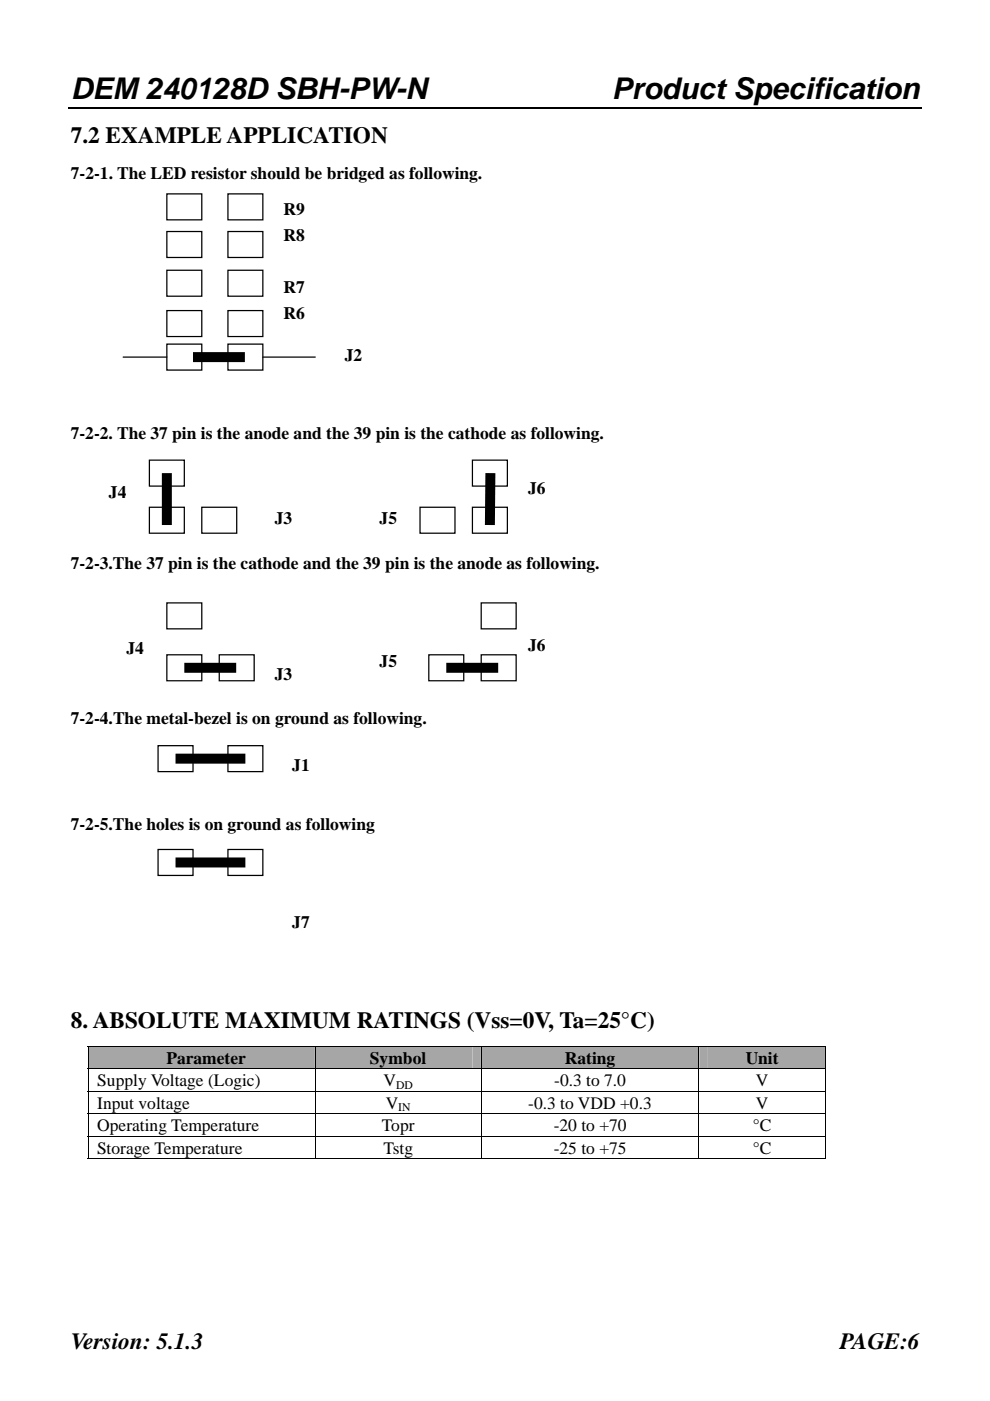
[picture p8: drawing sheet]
<svg xmlns="http://www.w3.org/2000/svg" width="210mm" height="297mm" viewBox="0 0 210 297" stroke-linecap="round" stroke-linejoin="round" font-family="sans-serif">
<defs><g id="words">
<g font-size="6.3">
<text x="15" y="21">DEM 240128D SBH-PW-N</text>
<text x="129.8" y="21">Product Specification</text>
</g>
<g font-size="4.9">
<text x="15" y="30.2">7.2 EXAMPLE APPLICATION</text>
<text x="15" y="218">8. ABSOLUTE MAXIMUM RATINGS (Vss=0V, Ta=25°C)</text>
<text x="15" y="285.9">Version: 5.1.3</text>
<text x="178.1" y="285.9">PAGE:6</text>
</g>
<g font-size="3.7">
<text x="15" y="38">7-2-1. The LED resistor should be bridged as following.</text>
<text x="60.2" y="45.5">R9</text>
<text x="60.2" y="51">R8</text>
<text x="60.2" y="62">R7</text>
<text x="60.2" y="67.5">R6</text>
<text x="73.1" y="76.6">J2</text>
<text x="15" y="93.1">7-2-2. The 37 pin is the anode and the 39 pin is the cathode as following.</text>
<text x="23.1" y="105.7">J4</text>
<text x="112" y="104.6">J6</text>
<text x="58.3" y="111.2">J3</text>
<text x="80.5" y="111.2">J5</text>
<text x="15" y="120.6">7-2-3.The 37 pin is the cathode and the 39 pin is the anode as following.</text>
<text x="26.8" y="138.7">J4</text>
<text x="80.5" y="141.4">J5</text>
<text x="112" y="138.1">J6</text>
<text x="58.3" y="144.2">J3</text>
<text x="15" y="153.6">7-2-4.The metal-bezel is on ground as following.</text>
<text x="62" y="163.4">J1</text>
<text x="15" y="176">7-2-5.The holes is on ground as following</text>
<text x="62" y="196.8">J7</text>
<text x="35.3" y="225.6">Parameter</text>
<text x="78.5" y="225.6">Symbol</text>
<text x="119.8" y="225.6">Rating</text>
<text x="158.2" y="225.6">Unit</text>
<text x="20.6" y="230.3">Supply Voltage (Logic)</text>
<text x="81.4" y="230.3">V</text>
<text x="117.5" y="230.3">-0.3 to 7.0</text>
<text x="160.3" y="230.3">V</text>
<text x="20.6" y="235.1">Input voltage</text>
<text x="20.6" y="239.8">Operating Temperature</text>
<text x="81" y="239.8">Topr</text>
<text x="81.8" y="235.1">V</text>
<text x="112" y="235.1">-0.3 to VDD +0.3</text>
<text x="117.4" y="239.8">-20 to +70</text>
<text x="159.7" y="239.8">°C</text>
<text x="160.3" y="235.1">V</text>
<text x="20.6" y="244.6">Storage Temperature</text>
<text x="81.3" y="244.6">Tstg</text>
<text x="117.4" y="244.6">-25 to +75</text>
<text x="159.7" y="244.6">°C</text>
</g>
<g font-size="2.5">
<text x="84" y="230.8">DD</text>
<text x="84.5" y="235.6">IN</text>
</g>
</g></defs>
<path d="M14.5 22.8h181" fill="none" stroke="#000" stroke-width=".25"/>
<g fill="#fff">
<path d="M109.5 132.7h9.2v8.3h-9.2z"/>
<path d="M35.4 57.3h7.4v5.5h-7.4z"/>
</g>
<path d="M35.4 57.3h7.4v5.5h-7.4z" fill="none" stroke="#000" stroke-width=".26"/>
<path d="M48.3 57.3h7.5v5.5h-7.5z" fill="#fff"/>
<path d="M48.3 57.3h7.5v5.5h-7.5z" fill="none" stroke="#000" stroke-width=".26"/>
<path d="M35.4 65.8h7.4v5.6h-7.4z" fill="#fff"/>
<path d="M35.4 65.8h7.4v5.6h-7.4z" fill="none" stroke="#000" stroke-width=".26"/>
<path d="M48.3 73h7.5v5.5h-7.5z" fill="#fff"/>
<path d="M48.3 73h7.5v5.5h-7.5z" fill="none" stroke="#000" stroke-width=".26"/>
<path d="M35.4 73h7.4v5.5h-7.4z" fill="#fff"/>
<path d="M35.4 73h7.4v5.5h-7.4z" fill="none" stroke="#000" stroke-width=".26"/>
<path d="M48.3 65.8h7.5v5.6h-7.5z" fill="#fff"/>
<path d="M48.3 65.8h7.5v5.6h-7.5z" fill="none" stroke="#000" stroke-width=".26"/>
<g fill="#fff">
<path d="M70.6 71.2h14.8v8.3h-14.8z"/>
<path d="M31.7 97.6h7.4v5.5h-7.4z"/>
</g>
<path d="M31.7 97.6h7.4v5.5h-7.4z" fill="none" stroke="#000" stroke-width=".26"/>
<path d="M31.7 107.5h7.4v5.6h-7.4z" fill="#fff"/>
<path d="M31.7 107.5h7.4v5.6h-7.4z" fill="none" stroke="#000" stroke-width=".26"/>
<path d="M42.8 107.5h7.4v5.6h-7.4z" fill="#fff"/>
<path d="M42.8 107.5h7.4v5.6h-7.4z" fill="none" stroke="#000" stroke-width=".26"/>
<g fill="#fff">
<path d="M20.6 100.3h9.2v8.3h-9.2z"/>
<path d="M55.8 105.8h9.2v8.3h-9.2z"/>
<path d="M100.2 97.6h7.4v5.5h-7.4z"/>
</g>
<path d="M100.2 97.6h7.4v5.5h-7.4z" fill="none" stroke="#000" stroke-width=".26"/>
<path d="M89.1 107.5h7.4v5.6h-7.4z" fill="#fff"/>
<path d="M89.1 107.5h7.4v5.6h-7.4z" fill="none" stroke="#000" stroke-width=".26"/>
<path d="M100.2 107.5h7.4v5.6h-7.4z" fill="#fff"/>
<path d="M100.2 107.5h7.4v5.6h-7.4z" fill="none" stroke="#000" stroke-width=".26"/>
<g fill="#fff">
<path d="M78 105.8h9.2v8.3h-9.2z"/>
<path d="M109.5 99.3h9.2v8.2h-9.2z"/>
<path d="M35.4 127.8h7.4v5.5h-7.4z"/>
</g>
<path d="M35.4 127.8h7.4v5.5h-7.4z" fill="none" stroke="#000" stroke-width=".26"/>
<path d="M35.4 138.8h7.4v5.5h-7.4z" fill="#fff"/>
<path d="M35.4 138.8h7.4v5.5h-7.4z" fill="none" stroke="#000" stroke-width=".26"/>
<path d="M46.5 138.8h7.4v5.5h-7.4z" fill="#fff"/>
<path d="M46.5 138.8h7.4v5.5h-7.4z" fill="none" stroke="#000" stroke-width=".26"/>
<g fill="#fff">
<path d="M24.3 133.3h9.2v8.3h-9.2z"/>
<path d="M55.8 138.8h9.2v8.3h-9.2z"/>
<path d="M33.5 158.1h7.4v5.5h-7.4z"/>
</g>
<path d="M33.5 158.1h7.4v5.5h-7.4z" fill="none" stroke="#000" stroke-width=".26"/>
<path d="M48.3 158.1h7.5v5.5h-7.5z" fill="#fff"/>
<path d="M48.3 158.1h7.5v5.5h-7.5z" fill="none" stroke="#000" stroke-width=".26"/>
<path d="M35.4 49.1h7.4v5.5h-7.4z" fill="#fff"/>
<path d="M35.4 49.1h7.4v5.5h-7.4z" fill="none" stroke="#000" stroke-width=".26"/>
<path d="M48.3 49.1h7.5v5.5h-7.5z" fill="#fff"/>
<path d="M48.3 49.1h7.5v5.5h-7.5z" fill="none" stroke="#000" stroke-width=".26"/>
<path d="M35.4 41.1h7.4v5.5h-7.4z" fill="#fff"/>
<path d="M35.4 41.1h7.4v5.5h-7.4z" fill="none" stroke="#000" stroke-width=".26"/>
<path d="M48.3 41.1h7.5v5.5h-7.5z" fill="#fff"/>
<path d="M48.3 41.1h7.5v5.5h-7.5z" fill="none" stroke="#000" stroke-width=".26"/>
<path d="M33.5 180.1h7.4v5.5h-7.4z" fill="#fff"/>
<path d="M33.5 180.1h7.4v5.5h-7.4z" fill="none" stroke="#000" stroke-width=".26"/>
<path d="M48.3 180.1h7.5v5.5h-7.5z" fill="#fff"/>
<path d="M48.3 180.1h7.5v5.5h-7.5z" fill="none" stroke="#000" stroke-width=".26"/>
<g fill="#a6a6a6">
<path d="M18.8 221.9h48v4.6h-48z"/>
<path d="M20.6 221.9h44.4v4.6h-44.4z"/>
<path d="M67 221.9h35v4.6h-35z"/>
<path d="M68.8 221.9h31.4v4.6h-31.4z"/>
<path d="M102.2 221.9h45.9v4.6h-45.9z"/>
<path d="M104 221.9h42.3v4.6h-42.3z"/>
<path d="M148.3 221.9h26.7v4.6h-26.7z"/>
<path d="M150.1 221.9h23.1v4.6h-23.1z"/>
</g>
<path d="M18.6 221.7h.2v.2h-.2zM175 221.7h.2v.2h-.2zM175 245.5h.2v.2h-.2z" fill="#000"/>
<g fill="none" stroke="#000" stroke-width=".21">
<path d="M18.6 221.8h156.6M18.6 226.6h156.6M18.6 231.3h156.6M18.6 236.1h156.6M18.7 221.9v4.6M18.7 226.7v4.5M18.7 231.4v4.6M18.7 236.2v4.6M66.9 221.9v4.6M66.9 226.7v4.5M66.9 231.4v4.6M66.9 236.2v4.6"/>
<path d="M102.1 221.9v4.6M102.1 226.7v4.5M102.1 231.4v4.6M102.1 236.2v4.6M148.2 221.9v4.6M148.2 226.7v4.5M148.2 231.4v4.6M148.2 236.2v4.6M175.1 221.9v4.6M175.1 226.7v4.5M175.1 231.4v4.6M175.1 236.2v4.6"/>
<path d="M18.6 240.9h156.6M18.6 245.6h48.2M18.7 240.9v4.8M66.9 240.9v4.8M67 245.6h35M102.1 240.9v4.8M102.2 245.6h45.9M148.2 240.9v4.8M148.3 245.6h26.7M175.1 240.9v4.8"/>
</g>
<g fill="#fff">
<path d="M59.5 158.1h11.1v8.2h-11.1z"/>
<path d="M78 136.1h11.1v8.2h-11.1z"/>
<path d="M102.1 127.8h7.4v5.5h-7.4z"/>
</g>
<path d="M102.1 127.8h7.4v5.5h-7.4z" fill="none" stroke="#000" stroke-width=".26"/>
<path d="M91 138.8h7.4v5.5h-7.4z" fill="#fff"/>
<path d="M91 138.8h7.4v5.5h-7.4z" fill="none" stroke="#000" stroke-width=".26"/>
<path d="M102.1 138.8h7.4v5.5h-7.4z" fill="#fff"/>
<path d="M102.1 138.8h7.4v5.5h-7.4z" fill="none" stroke="#000" stroke-width=".26"/>
<path d="M104 100.3l-.1 11" fill="none" stroke="#000" stroke-width="2.1" stroke-linecap="butt"/>
<path d="M57.6 40.2h14.8v31.3h-14.8z" fill="#fff"/>
<path d="M40.9 75.7h11M35.4 100.3v11M39.1 141.6h11M94.7 141.6h11M37.2 160.8h14.8" fill="none" stroke="#000" stroke-width="2.1" stroke-linecap="butt"/>
<path d="M26.1 75.7h9.3M55.8 75.7h11.1" fill="none" stroke="#000" stroke-width=".26"/>
<path d="M59.5 191.5h12.9v8.2h-12.9z" fill="#fff"/>
<path d="M37.2 182.9h14.8" fill="none" stroke="#000" stroke-width="2.1" stroke-linecap="butt"/>
<use href="#words"/>
</svg>
